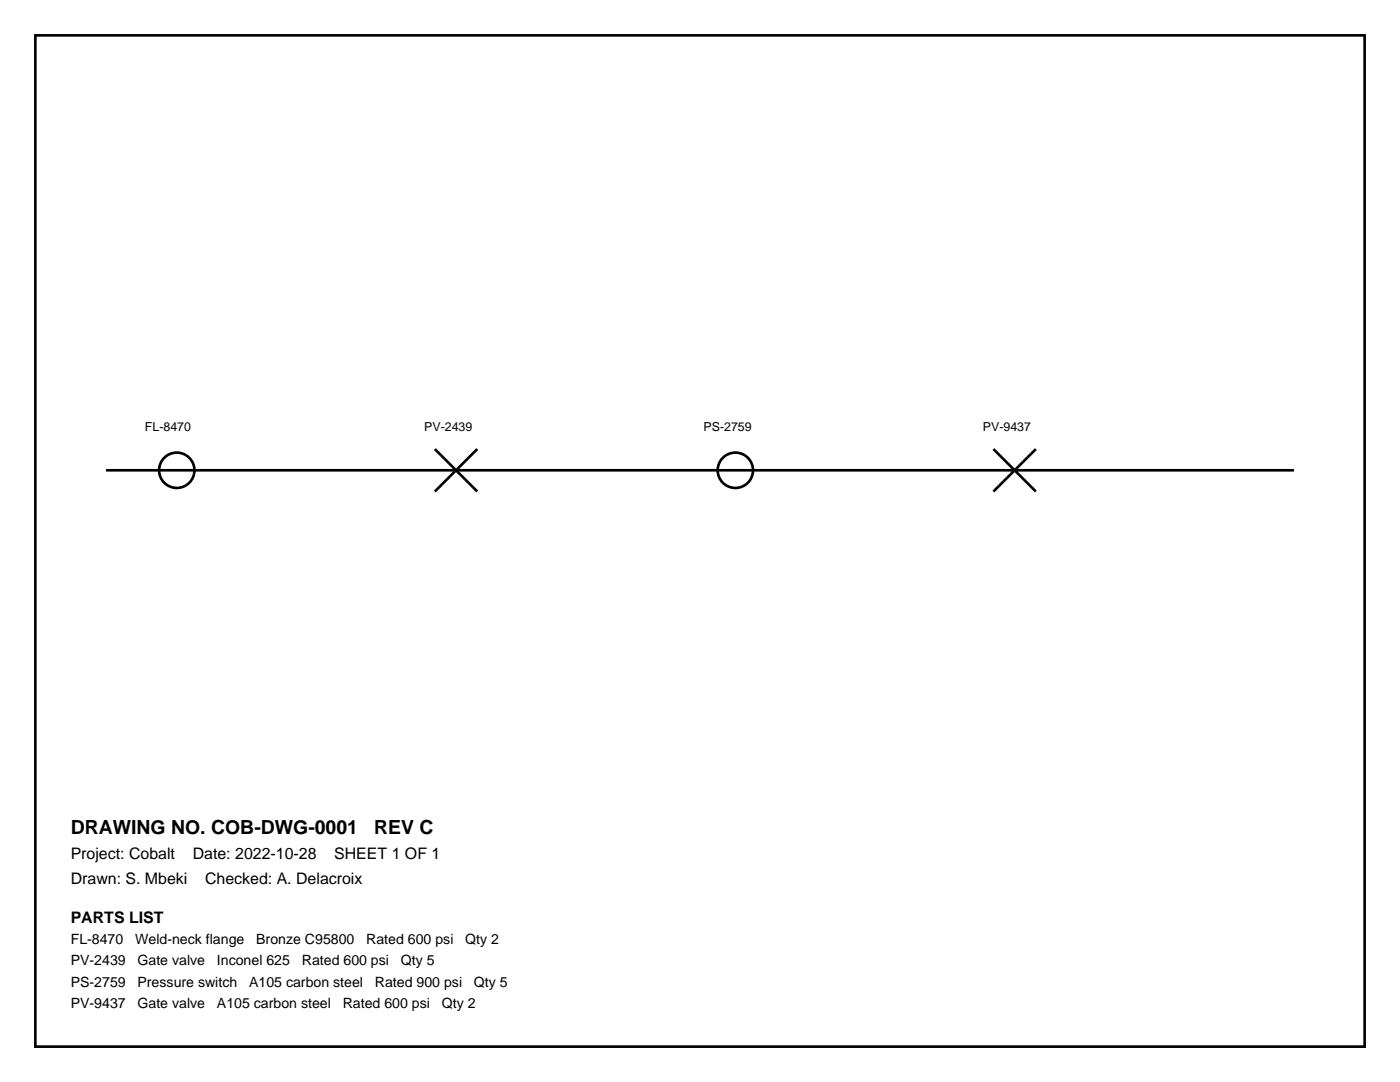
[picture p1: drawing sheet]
<svg xmlns="http://www.w3.org/2000/svg" width="279mm" height="216mm" viewBox="0 0 279 216" stroke-linecap="round" stroke-linejoin="round" font-family="sans-serif">
<defs><g id="words">
<g font-size="3.9">
<text x="14.1" y="166.5">DRAWING NO. COB-DWG-0001</text>
<text x="74.7" y="166.5">REV C</text>
</g>
<g font-size="3.2">
<text x="14.1" y="171.4">Project: Cobalt</text>
<text x="38.5" y="171.4">Date: 2022-10-28</text>
<text x="66.7" y="171.4">SHEET 1 OF 1</text>
<text x="14.1" y="176.4">Drawn: S. Mbeki</text>
<text x="40.9" y="176.4">Checked: A. Delacroix</text>
<text x="14.1" y="184.1">PARTS LIST</text>
</g>
<g font-size="2.8">
<text x="14.1" y="188.4">FL-8470</text>
<text x="27" y="188.4">Weld-neck flange</text>
<text x="51.1" y="188.4">Bronze C95800</text>
<text x="73.1" y="188.4">Rated 600 psi</text>
<text x="92.9" y="188.4">Qty 2</text>
<text x="14.1" y="192.6">PV-2439</text>
<text x="14.1" y="196.8">PS-2759</text>
<text x="27.4" y="192.6">Gate valve</text>
<text x="27.4" y="196.8">Pressure switch</text>
<text x="43.3" y="192.6">Inconel 625</text>
<text x="49.7" y="196.8">A105 carbon steel</text>
<text x="60.2" y="192.6">Rated 600 psi</text>
<text x="74.8" y="196.8">Rated 900 psi</text>
<text x="80" y="192.6">Qty 5</text>
<text x="94.6" y="196.8">Qty 5</text>
<text x="14.1" y="201.1">PV-9437</text>
<text x="27.4" y="201.1">Gate valve</text>
<text x="43.3" y="201.1">A105 carbon steel</text>
<text x="68.4" y="201.1">Rated 600 psi</text>
<text x="88.2" y="201.1">Qty 2</text>
</g>
<g font-size="2.5">
<text x="28.9" y="86.1">FL-8470</text>
<text x="84.7" y="86.1">PV-2439</text>
<text x="140.4" y="86.1">PS-2759</text>
<text x="196.1" y="86.1">PV-9437</text>
</g>
</g></defs>
<g fill="none" stroke="#000" stroke-width=".53">
<path d="M7.1 7.1h265.2v201.7h-265.2zM21.2 93.8h237M86.8 89.6l8.4 8.5M95.2 89.6l-8.4 8.5M198.3 89.6l8.4 8.5M206.7 89.6l-8.4 8.5"/>
<circle cx="35.3" cy="93.8" r="3.5"/>
<circle cx="146.8" cy="93.8" r="3.5"/>
</g>
<use href="#words"/>
</svg>
